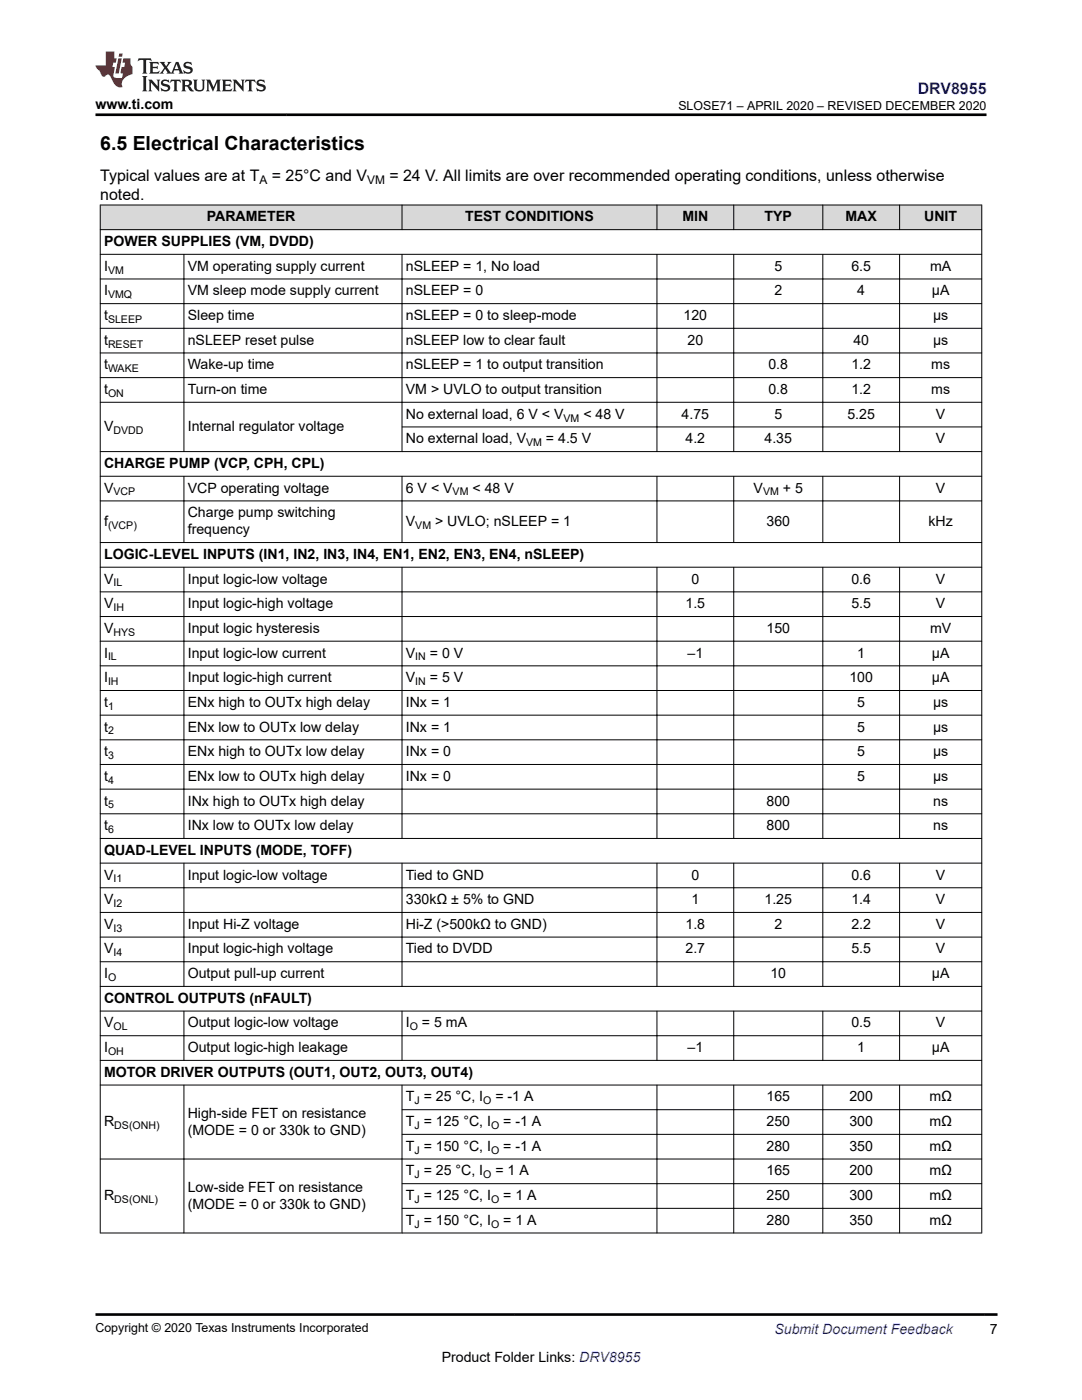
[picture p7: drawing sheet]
<svg xmlns="http://www.w3.org/2000/svg" width="216mm" height="279mm" viewBox="0 0 216 279" stroke-linecap="round" stroke-linejoin="round" font-family="sans-serif">
<defs><g id="words">
<text font-size="3.9" x="20" y="29.9">6.5 Electrical Characteristics</text>
<text font-size="3.2" fill="#00f" x="183.1" y="18.7">DRV8955</text>
<g font-size="3.2">
<text x="20" y="39.9">noted.</text>
<text x="20" y="36.1">Typical values are at T</text>
<text x="54.2" y="36.1">= 25°C and V</text>
<text x="77.7" y="36.1">= 24 V. All limits are over recommended operating conditions, unless otherwise</text>
</g>
<g font-size="2.8">
<text x="19" y="21.8">www.ti.com</text>
<text x="41.3" y="44.2">PARAMETER</text>
<text x="92.8" y="44.2">TEST CONDITIONS</text>
<text x="136.2" y="44.2">MIN</text>
<text x="152.6" y="44.2">TYP</text>
<text x="168.7" y="44.2">MAX</text>
<text x="184.4" y="44.2">UNIT</text>
<text x="20.8" y="49.1">POWER SUPPLIES (VM, DVDD)</text>
<text x="20.8" y="59">I</text>
<text x="20.8" y="54">I</text>
<text x="37.5" y="54">VM operating supply current</text>
<text x="37.5" y="59">VM sleep mode supply current</text>
<text x="81" y="54">nSLEEP = 1, No load</text>
<text x="81" y="59">nSLEEP = 0</text>
<text x="154.5" y="54">5</text>
<text x="154.5" y="59">2</text>
<text x="169.9" y="54">6.5</text>
<text x="171.1" y="59">4</text>
<text x="185.6" y="54">mA</text>
<text x="185.9" y="59">μA</text>
<text x="20.8" y="63.9">t</text>
<text x="37.5" y="63.9">Sleep time</text>
<text x="81" y="63.9">nSLEEP = 0 to sleep-mode</text>
<text x="136.4" y="63.9">120</text>
<text x="186.2" y="63.9">μs</text>
<text x="20.8" y="68.8">t</text>
<text x="37.5" y="68.8">nSLEEP reset pulse</text>
<text x="81" y="68.8">nSLEEP low to clear fault</text>
<text x="137.2" y="68.8">20</text>
<text x="170.3" y="68.8">40</text>
<text x="186.2" y="68.8">μs</text>
<text x="20.8" y="73.7">t</text>
<text x="37.5" y="73.7">Wake-up time</text>
<text x="81" y="73.7">nSLEEP = 1 to output transition</text>
<text x="153.3" y="73.7">0.8</text>
<text x="169.9" y="73.7">1.2</text>
<text x="185.8" y="73.7">ms</text>
<text x="20.8" y="78.6">t</text>
<text x="37.5" y="78.6">Turn-on time</text>
<text x="81" y="78.6">VM &gt; UVLO to output transition</text>
<text x="81" y="83.6">No external load, 6 V &lt; V</text>
<text x="116.4" y="83.6">&lt; 48 V</text>
<text x="136" y="83.6">4.75</text>
<text x="153.3" y="78.6">0.8</text>
<text x="154.5" y="83.6">5</text>
<text x="169.1" y="83.6">5.25</text>
<text x="169.9" y="78.6">1.2</text>
<text x="185.8" y="78.6">ms</text>
<text x="186.8" y="83.6">V</text>
<text x="20.8" y="86">V</text>
<text x="37.5" y="86">Internal regulator voltage</text>
<text x="81" y="88.5">No external load, V</text>
<text x="108.9" y="88.5">= 4.5 V</text>
<text x="136.8" y="88.5">4.2</text>
<text x="152.6" y="88.5">4.35</text>
<text x="186.8" y="88.5">V</text>
<text x="20.8" y="93.4">CHARGE PUMP (VCP, CPH, CPL)</text>
<text x="20.8" y="98.3">V</text>
<text x="37.5" y="98.3">VCP operating voltage</text>
<text x="81" y="98.3">6 V &lt; V</text>
<text x="94.3" y="98.3">&lt; 48 V</text>
<text x="150.4" y="98.3">V</text>
<text x="156.2" y="98.3">+ 5</text>
<text x="186.8" y="98.3">V</text>
<text x="20.8" y="104.9">f</text>
<text x="37.5" y="103.2">Charge pump switching</text>
<text x="37.5" y="106.6">frequency</text>
<text x="81" y="104.9">V</text>
<text x="86.8" y="104.9">&gt; UVLO; nSLEEP = 1</text>
<text x="152.9" y="104.9">360</text>
<text x="185.3" y="104.9">kHz</text>
<text x="20.8" y="111.5">LOGIC-LEVEL INPUTS (IN1, IN2, IN3, IN4, EN1, EN2, EN3, EN4, nSLEEP)</text>
<text x="20.8" y="116.5">V</text>
<text x="37.5" y="116.5">Input logic-low voltage</text>
<text x="138" y="116.5">0</text>
<text x="169.9" y="116.5">0.6</text>
<text x="186.8" y="116.5">V</text>
<text x="20.8" y="121.4">V</text>
<text x="37.5" y="121.4">Input logic-high voltage</text>
<text x="136.8" y="121.4">1.5</text>
<text x="169.9" y="121.4">5.5</text>
<text x="186.8" y="121.4">V</text>
<text x="20.8" y="126.3">V</text>
<text x="20.8" y="131.2">I</text>
<text x="37.5" y="126.3">Input logic hysteresis</text>
<text x="37.5" y="131.2">Input logic-low current</text>
<text x="81" y="131.2">V</text>
<text x="85.8" y="131.2">= 0 V</text>
<text x="137.2" y="131.2">–1</text>
<text x="152.9" y="126.3">150</text>
<text x="171.1" y="131.2">1</text>
<text x="185.6" y="126.3">mV</text>
<text x="185.9" y="131.2">μA</text>
<text x="20.8" y="136.2">I</text>
<text x="37.5" y="136.2">Input logic-high current</text>
<text x="81" y="136.2">V</text>
<text x="85.8" y="136.2">= 5 V</text>
<text x="169.5" y="136.2">100</text>
<text x="185.9" y="136.2">μA</text>
<text x="20.8" y="141.1">t</text>
<text x="37.5" y="141.1">ENx high to OUTx high delay</text>
<text x="81" y="141.1">INx = 1</text>
<text x="171.1" y="141.1">5</text>
<text x="186.2" y="141.1">μs</text>
<text x="20.8" y="146">t</text>
<text x="37.5" y="146">ENx low to OUTx low delay</text>
<text x="81" y="146">INx = 1</text>
<text x="171.1" y="146">5</text>
<text x="186.2" y="146">μs</text>
<text x="20.8" y="150.9">t</text>
<text x="20.8" y="155.8">t</text>
<text x="37.5" y="150.9">ENx high to OUTx low delay</text>
<text x="37.5" y="155.8">ENx low to OUTx high delay</text>
<text x="81" y="150.9">INx = 0</text>
<text x="81" y="155.8">INx = 0</text>
<text x="171.1" y="150.9">5</text>
<text x="171.1" y="155.8">5</text>
<text x="186.2" y="150.9">μs</text>
<text x="186.2" y="155.8">μs</text>
<text x="20.8" y="160.8">t</text>
<text x="37.5" y="160.8">INx high to OUTx high delay</text>
<text x="152.9" y="160.8">800</text>
<text x="186.2" y="160.8">ns</text>
<text x="20.8" y="165.7">t</text>
<text x="37.5" y="165.7">INx low to OUTx low delay</text>
<text x="152.9" y="165.7">800</text>
<text x="186.2" y="165.7">ns</text>
<text x="20.8" y="170.6">QUAD-LEVEL INPUTS (MODE, TOFF)</text>
<text x="20.8" y="175.5">V</text>
<text x="37.5" y="175.5">Input logic-low voltage</text>
<text x="81" y="175.5">Tied to GND</text>
<text x="138" y="175.5">0</text>
<text x="169.9" y="175.5">0.6</text>
<text x="186.8" y="175.5">V</text>
<text x="20.8" y="185.4">V</text>
<text x="20.8" y="180.4">V</text>
<text x="37.5" y="185.4">Input Hi-Z voltage</text>
<text x="81" y="180.4">330kΩ ± 5% to GND</text>
<text x="81" y="185.4">Hi-Z (&gt;500kΩ to GND)</text>
<text x="136.8" y="185.4">1.8</text>
<text x="138" y="180.4">1</text>
<text x="152.5" y="180.4">1.25</text>
<text x="154.5" y="185.4">2</text>
<text x="169.9" y="185.4">2.2</text>
<text x="169.9" y="180.4">1.4</text>
<text x="186.8" y="180.4">V</text>
<text x="186.8" y="185.4">V</text>
<text x="20.8" y="190.3">V</text>
<text x="37.5" y="190.3">Input logic-high voltage</text>
<text x="81" y="190.3">Tied to DVDD</text>
<text x="136.8" y="190.3">2.7</text>
<text x="169.9" y="190.3">5.5</text>
<text x="186.8" y="190.3">V</text>
<text x="20.8" y="195.2">I</text>
<text x="37.5" y="195.2">Output pull-up current</text>
<text x="153.7" y="195.2">10</text>
<text x="185.9" y="195.2">μA</text>
<text x="20.8" y="200.1">CONTROL OUTPUTS (nFAULT)</text>
<text x="20.8" y="205.1">V</text>
<text x="20.8" y="210">I</text>
<text x="37.5" y="205.1">Output logic-low voltage</text>
<text x="37.5" y="210">Output logic-high leakage</text>
<text x="81" y="205.1">I</text>
<text x="84.2" y="205.1">= 5 mA</text>
<text x="137.2" y="210">–1</text>
<text x="169.9" y="205.1">0.5</text>
<text x="171.1" y="210">1</text>
<text x="185.9" y="210">μA</text>
<text x="186.8" y="205.1">V</text>
<text x="20.8" y="214.9">MOTOR DRIVER OUTPUTS (OUT1, OUT2, OUT3, OUT4)</text>
<text x="81" y="219.8">T = 25 °C, I</text>
<text x="98.9" y="219.8">= -1 A</text>
<text x="152.9" y="219.8">165</text>
<text x="169.5" y="219.8">200</text>
<text x="185.4" y="219.8">mΩ</text>
<text x="20.8" y="224.7">R</text>
<text x="37.5" y="223">High-side FET on resistance</text>
<text x="37.5" y="226.4">(MODE = 0 or 330k to GND)</text>
<text x="81" y="224.7">T = 125 °C, I</text>
<text x="100.4" y="224.7">= -1 A</text>
<text x="152.9" y="224.7">250</text>
<text x="169.5" y="224.7">300</text>
<text x="185.4" y="224.7">mΩ</text>
<text x="81" y="229.7">T = 150 °C, I</text>
<text x="100.4" y="229.7">= -1 A</text>
<text x="152.9" y="229.7">280</text>
<text x="169.5" y="229.7">350</text>
<text x="185.4" y="229.7">mΩ</text>
<text x="20.8" y="239.5">R</text>
<text x="37.5" y="237.8">Low-side FET on resistance</text>
<text x="81" y="234.6">T = 25 °C, I</text>
<text x="81" y="239.5">T = 125 °C, I</text>
<text x="98.9" y="234.6">= 1 A</text>
<text x="100.4" y="239.5">= 1 A</text>
<text x="152.9" y="234.6">165</text>
<text x="152.9" y="239.5">250</text>
<text x="169.5" y="234.6">200</text>
<text x="169.5" y="239.5">300</text>
<text x="185.4" y="234.6">mΩ</text>
<text x="185.4" y="239.5">mΩ</text>
<text x="37.5" y="241.2">(MODE = 0 or 330k to GND)</text>
<text x="81" y="244.4">T = 150 °C, I</text>
<text x="100.4" y="244.4">= 1 A</text>
<text x="152.9" y="244.4">280</text>
<text x="169.5" y="244.4">350</text>
<text x="185.4" y="244.4">mΩ</text>
<text x="197.5" y="266.1">7</text>
<text x="88.1" y="271.7">Product Folder Links: DRV8955</text>
</g>
<text font-size="2.8" fill="#00f" x="154.5" y="266.2">Submit Document Feedback</text>
<g font-size="2.5">
<text x="135.4" y="21.9">SLOSE71 – APRIL 2020 – REVISED DECEMBER 2020</text>
<text x="19" y="265.9">Copyright © 2020 Texas Instruments Incorporated</text>
</g>
<g font-size="2.4">
<text x="51.8" y="36.7">A</text>
<text x="73.2" y="36.7">VM</text>
</g>
<g font-size="2.1">
<text x="21.6" y="54.6">VM</text>
<text x="21.6" y="59.5">VMQ</text>
<text x="21.6" y="64.4">SLEEP</text>
<text x="21.6" y="69.4">RESET</text>
<text x="21.6" y="74.3">WAKE</text>
<text x="21.6" y="79.2">ON</text>
<text x="22.6" y="86.6">DVDD</text>
<text x="105" y="89">VM</text>
<text x="112.4" y="84.1">VM</text>
<text x="22.7" y="98.9">VCP</text>
<text x="90.3" y="98.9">VM</text>
<text x="152.3" y="98.9">VM</text>
<text x="21.6" y="105.5">(VCP)</text>
<text x="82.9" y="105.5">VM</text>
<text x="22.7" y="117">IL</text>
<text x="22.6" y="122">IH</text>
<text x="21.6" y="131.8">IL</text>
<text x="22.6" y="126.9">HYS</text>
<text x="82.9" y="131.8">IN</text>
<text x="21.6" y="136.7">IH</text>
<text x="82.9" y="136.7">IN</text>
<text x="21.6" y="141.6">1</text>
<text x="21.6" y="146.6">2</text>
<text x="21.6" y="151.5">3</text>
<text x="21.6" y="156.4">4</text>
<text x="21.6" y="161.3">5</text>
<text x="21.6" y="166.2">6</text>
<text x="22.6" y="176.1">I1</text>
<text x="22.6" y="185.9">I3</text>
<text x="22.7" y="181">I2</text>
<text x="22.7" y="190.9">I4</text>
<text x="21.6" y="195.8">O</text>
<text x="22.7" y="205.6">OL</text>
<text x="81.8" y="205.6">O</text>
<text x="21.6" y="210.5">OH</text>
<text x="82.7" y="220.4">J</text>
<text x="96.4" y="220.4">O</text>
<text x="22.8" y="225.3">DS(ONH)</text>
<text x="82.7" y="225.3">J</text>
<text x="98" y="225.3">O</text>
<text x="82.7" y="230.2">J</text>
<text x="98" y="230.2">O</text>
<text x="82.7" y="235.1">J</text>
<text x="96.4" y="235.1">O</text>
<text x="22.8" y="240.1">DS(ONL)</text>
<text x="82.7" y="240.1">J</text>
<text x="82.7" y="245">J</text>
<text x="98" y="240.1">O</text>
<text x="98" y="245">O</text>
</g>
</g></defs>
<g fill="#d8d8d8">
<path d="M20 40.9h175.9v4.9h-175.9z" fill-rule="evenodd"/>
<path d="M20.1 41h60.1v4.8h-60.1z" fill-rule="evenodd"/>
<path d="M80.3 41h50.7v4.8h-50.7z" fill-rule="evenodd"/>
<path d="M131.1 41h15.2v4.8h-15.2z" fill-rule="evenodd"/>
<path d="M146.5 41h17.6v4.8h-17.6z" fill-rule="evenodd"/>
<path d="M164.2 41h15.2v4.8h-15.2z" fill-rule="evenodd"/>
<path d="M179.6 41h16.2v4.8h-16.2z" fill-rule="evenodd"/>
</g>
<g fill="none" stroke="#000" stroke-width=".2">
<path d="M19.9 40.9h176.1M19.9 45.8h176.1M19.9 50.8h176.1M19.9 55.7h176.1M20 40.9v205.2M36.7 50.7v39.5M80.2 40.9v5M80.2 50.7v39.5M131.1 40.9v5M131.1 50.7v39.5M146.4 40.9v5M146.4 50.7v39.5"/>
<path d="M164.2 40.9v5M164.2 50.7v39.5M179.5 40.9v5M179.5 50.7v39.5M195.9 40.9v205.2M19.9 60.6h176.1M19.9 65.5h176.1M19.9 70.4h176.1M19.9 75.4h176.1M19.9 80.3h176.1M19.9 95h176.1M19.9 100h176.1"/>
<path d="M36.7 95v13.3M80.2 85.2h115.8M80.2 95v13.3M131.1 95v13.3M146.4 95v13.3M164.2 95v13.3M179.5 95v13.3M196 90.1h-176.1M19.9 108.3h176.1M19.9 113.2h176.1M19.9 118.1h176.1M36.7 113.1v54.3"/>
<path d="M80.2 113.1v54.3M131.1 113.1v54.3M146.4 113.1v54.3M164.2 113.1v54.3M179.5 113.1v54.3M19.9 123h176.1M19.9 128h176.1M19.9 132.9h176.1M19.9 137.8h176.1M19.9 142.7h176.1M19.9 147.6h176.1M19.9 152.6h176.1"/>
<path d="M19.9 157.5h176.1M19.9 162.4h176.1M19.9 167.3h176.1M19.9 172.3h176.1M19.9 177.2h176.1M36.7 172.2v24.7M80.2 172.2v24.7M131.1 172.2v24.7M146.4 172.2v24.7M164.2 172.2v24.7M179.5 172.2v24.7M19.9 182.1h176.1"/>
<path d="M19.9 187h176.1M19.9 191.9h176.1M19.9 196.9h176.1M19.9 201.8h176.1M19.9 206.7h176.1M19.9 211.6h176.1M19.9 216.5h176.1M36.7 201.7v10M36.7 216.5v29.6M80.2 201.7v10M80.2 216.5v29.6M131.1 201.7v10"/>
<path d="M131.1 216.5v29.6M146.4 201.7v10M146.4 216.5v29.6M164.2 201.7v10M164.2 216.5v29.6M179.5 201.7v10M179.5 216.5v29.6M80.2 221.5h115.8M80.2 226.4h115.8M80.2 236.2h115.8M196 231.3h-176.1M80.2 241.2h115.8"/>
<path d="M196 246.1h-176.1"/>
</g>
<path d="M27.7 11.6l-.2 .6 .5-.2h.6v.1v2.2l-.2 .4h1l-.2-.4v-2.2v-.1h.5l.5 .2-.1-.6zM29.8 12.4l.2 .3v1.6l-.2 .4h1.9l.1-.6a1.08 1.08 0 0 1-1.3 .2v-.7h.6l.4 .2v-.7l-.4 .2h-.6v-.5l.2-.2a1 1 0 0 1 1 .3l-.1-.5zM31.8 12.4l1 1.1-1 1.2h.9l-.2-.2 .4-.8 .5 .8-.2 .2h1.6l-.2-.2 .1-.5h1l.1 .5-.1 .2h.9l-.2-.4-.8-1.9h-.5l-1 2.1-.8-1.1 .9-1h-.8l.2 .2-.5 .6-.3-.6 .1-.2zM35.2 12.8l.4 1h-.8zM36.8 12.5a.65 .65 0 0 0-.2 .7 .65 .65 0 0 0 .6 .5l.7 .1 .1 .3a.79 .79 0 0 1-.7 .4 .79 .79 0 0 1-.7-.5l.1 .7 .2-.1a.93 .93 0 0 0 1.1 0 .93 .93 0 0 0 .4-.9 1.46 1.46 0 0 0-1.2-.6l-.1-.3a1.09 1.09 0 0 1 1.2 .2l-.2-.6-.1 .1-.6-.2zM28.4 15.2l.2 .4v2.2l-.2 .4h1l-.2-.4v-2.2l.2-.4zM29.6 15.9l.2 .4v1.5l-.2 .4h.8l-.3-.4v-1.3l1.7 1.8v-2l.2-.4h-.8l.2 .2 .1 1.1-1.2-1.3zM32.3 16a.65 .65 0 0 0-.2 .8 .65 .65 0 0 0 .7 .4l.6 .2 .1 .2a.79 .79 0 0 1-.7 .4 .79 .79 0 0 1-.7-.5l.1 .7 .2-.1a.93 .93 0 0 0 1.1 .1 .93 .93 0 0 0 .4-1 1.46 1.46 0 0 0-1.2-.5l-.1-.4a1.09 1.09 0 0 1 1.2 .2l-.2-.6-.1 .1-.6-.1zM34.1 15.9l-.1 .6a.63 .63 0 0 1 .7-.3l.1 1.6-.3 .4h1l-.2-.4v-1.6a.66 .66 0 0 1 .8 .3l-.1-.6zM36.2 15.9l.2 .4v1.5l-.2 .4h.9l-.2-.2v-.7h.5l.1 .2a.79 .79 0 0 0 1.2 .6l-1-.9a.61 .61 0 0 0 .6-.6 .61 .61 0 0 0-.5-.7zM36.9 16.2h.2a.47 .47 0 0 1 .5 .1 .47 .47 0 0 1 .1 .5l-.2 .1-.6 .1zM38.5 15.9l.2 .2a2.27 2.27 0 0 0 .4 2 1.04 1.04 0 0 0 1.7-.7v-1.3l.2-.2h-.8l.2 .4v1.1a.6 .6 0 0 1-.6 .6 .6 .6 0 0 1-.6-.6v-1.1l.3-.4zM41.1 15.9l.2 .4v1.5l-.2 .4h.7l-.2-.4v-1.4l.9 1.9 .8-1.9v1.4l-.2 .4h1l-.3-.4v-1.5l.3-.4h-.8l-.7 1.5-.7-1.5zM44.3 15.9l.2 .4v1.5l-.2 .4h1.9l.1-.6a1.09 1.09 0 0 1-1.3 .2v-.7h.6l.4 .2v-.6l-.4 .2h-.6v-.6l.2-.1a1.01 1.01 0 0 1 1 .3l-.1-.6zM46.4 15.9l.3 .4v1.5l-.3 .4h.8l-.2-.4v-1.3l1.6 1.8v-2l.2-.4h-.7l.2 .2v1.1l-1.2-1.3zM49 15.9l-.1 .6a.63 .63 0 0 1 .8-.3v1.6l-.3 .4h1l-.2-.4v-1.6a.66 .66 0 0 1 .8 .3l-.1-.6zM51.4 16a.65 .65 0 0 0-.2 .8 .65 .65 0 0 0 .6 .4l.6 .2 .2 .2a.79 .79 0 0 1-.8 .4 .79 .79 0 0 1-.6-.5l.1 .7 .2-.1a.93 .93 0 0 0 1 .1 .93 .93 0 0 0 .5-1 1.46 1.46 0 0 0-1.3-.5l-.1-.4a1.09 1.09 0 0 1 1.3 .2l-.2-.6-.2 .1-.5-.1z" fill="#231f20"/>
<path d="M21.1 10.3v2.7h-2.1l.1 .4 .9 1a.95 .95 0 0 0 .9 .9 .59 .59 0 0 1 .6-.4 .59 .59 0 0 1 .5 .3l.4 .8a1.59 1.59 0 0 0 2.1 1.4 1.61 1.61 0 0 1 1-2.3l1-.3-.1-1.5a1.59 1.59 0 0 1-.4-1.7h-1.4l-.2 .9h.5l-.1 .9h-.5l-.2 .9v.3l.4 .1-.2 .9h-.6a.73 .73 0 0 1-1.1-.7l.3-1.5h-.5l.2-.9h.5l.2-.9h-.5v-1.3zM23.6 11.6l-.6 3.1h.7l.6-3.1zM23.8 10.7l-.1 .6h.7l.1-.6z" fill="#ed1c24"/>
<path d="M19 22.9h177.8M19 262.3h180" fill="none" stroke="#000" stroke-width=".53"/>
<use href="#words"/>
</svg>
